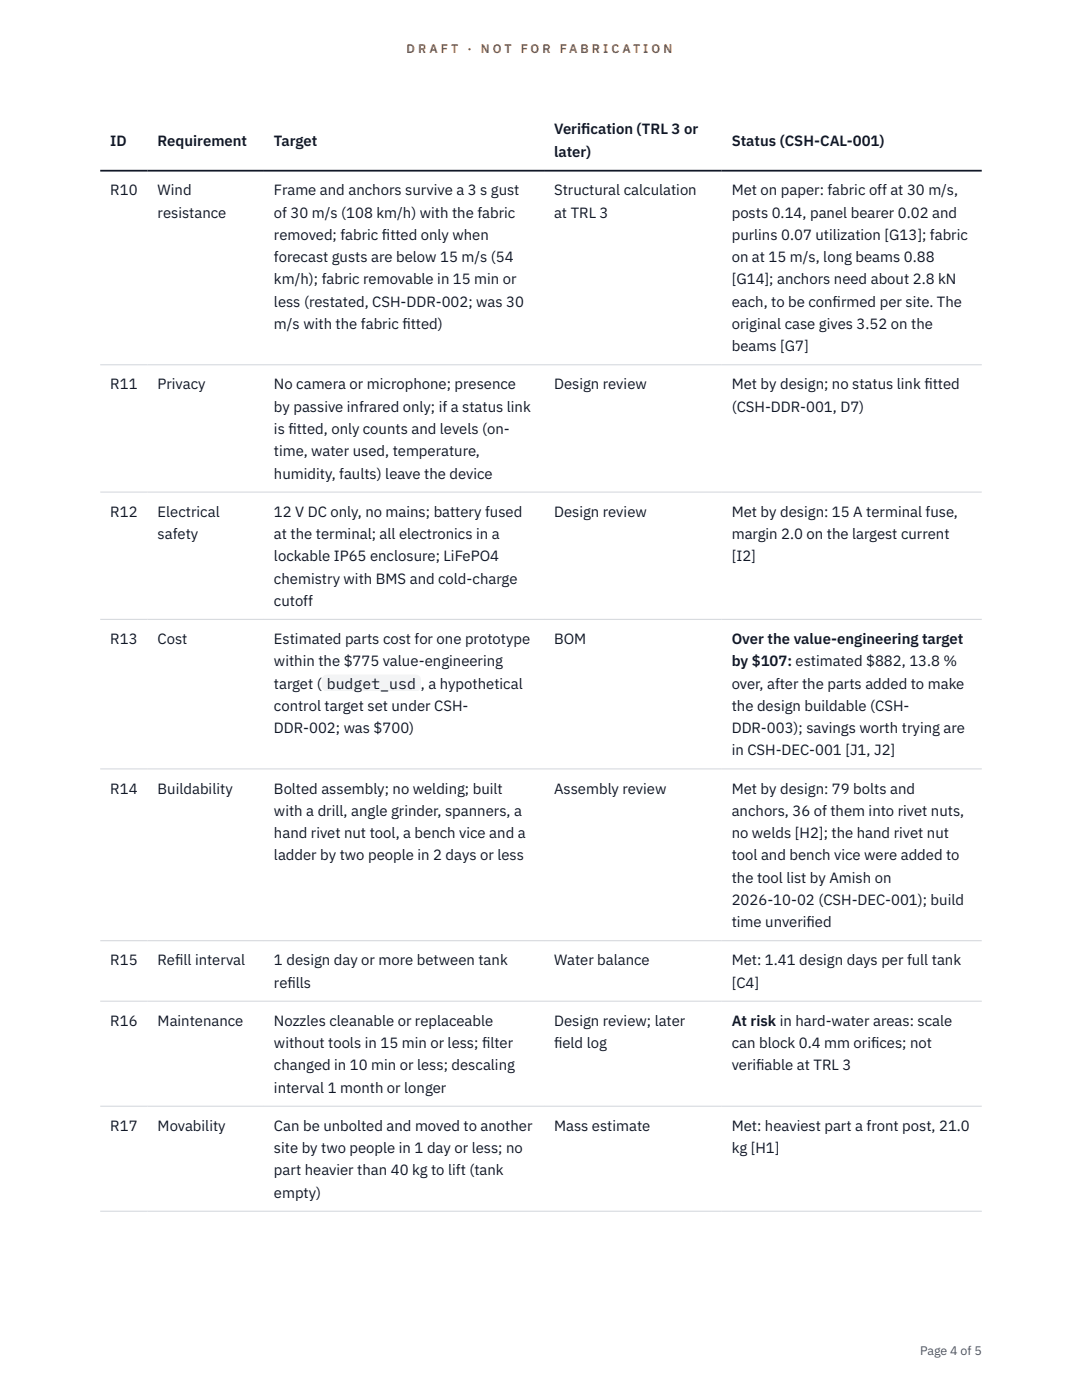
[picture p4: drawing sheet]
<svg xmlns="http://www.w3.org/2000/svg" width="216mm" height="279mm" viewBox="0 0 216 279" stroke-linecap="round" stroke-linejoin="round" font-family="sans-serif">
<defs><g id="words">
<g font-size="3" fill="#111827">
<text x="22" y="29.1">ID</text>
<text x="31.5" y="29.1">Requirement</text>
<text x="54.7" y="29.1">Target</text>
<text x="110.6" y="26.8">Verif</text>
<text x="116" y="26.8">ication (TRL 3 or</text>
<text x="146" y="29.1">Status (CSH-CAL-001)</text>
<text x="110.6" y="31.3">later)</text>
<text x="22" y="39">R10</text>
<text x="31.5" y="39">Wind</text>
<text x="54.7" y="39">Frame and anchors survive a 3 s gust</text>
<text x="110.6" y="39">Structural calculation</text>
<text x="146" y="39">Met on paper: fabric off at 30 m/s,</text>
<text x="31.5" y="43.4">resistance</text>
<text x="54.7" y="43.4">of 30 m/s (108 km/h) with the fabric</text>
<text x="54.7" y="47.9">removed; fabric f</text>
<text x="76.2" y="47.9">itted only when</text>
<text x="110.6" y="43.4">at TRL 3</text>
<text x="146" y="43.4">posts 0.14, panel bearer 0.02 and</text>
<text x="146" y="47.9">purlins 0.07 utilization [G13]; fabric</text>
<text x="54.7" y="52.3">forecast gusts are below 15 m/s (54</text>
<text x="146" y="52.3">on at 15 m/s, long beams 0.88</text>
<text x="54.7" y="56.8">km/h); fabric removable in 15 min or</text>
<text x="146" y="56.8">[G14]; anchors need about 2.8 kN</text>
<text x="54.7" y="61.2">less (restated, CSH-DDR-002; was 30</text>
<text x="54.7" y="65.7">m/s with the fabric f</text>
<text x="80.3" y="65.7">itted)</text>
<text x="146" y="61.2">each, to be conf</text>
<text x="146" y="65.7">original case gives 3.52 on the</text>
<text x="166.1" y="61.2">irmed per site. The</text>
<text x="146" y="70.1">beams [G7]</text>
<text x="22" y="77.7">R11</text>
<text x="31.5" y="77.7">Privacy</text>
<text x="54.7" y="77.7">No camera or microphone; presence</text>
<text x="110.6" y="77.7">Design review</text>
<text x="146" y="77.7">Met by design; no status link f</text>
<text x="184.4" y="77.7">itted</text>
<text x="54.7" y="82.2">by passive infrared only; if a status link</text>
<text x="146" y="82.2">(CSH-DDR-001, D7)</text>
<text x="54.7" y="86.6">is f</text>
<text x="57.6" y="86.6">itted, only counts and levels (on-</text>
<text x="54.7" y="91.1">time, water used, temperature,</text>
<text x="54.7" y="95.5">humidity, faults) leave the device</text>
<text x="22" y="103.1">R12</text>
<text x="31.5" y="103.1">Electrical</text>
<text x="31.5" y="107.6">safety</text>
<text x="54.7" y="103.1">12 V DC only, no mains; battery fused</text>
<text x="54.7" y="107.6">at the terminal; all electronics in a</text>
<text x="110.6" y="103.1">Design review</text>
<text x="146" y="103.1">Met by design: 15 A terminal fuse,</text>
<text x="146" y="107.6">margin 2.0 on the largest current</text>
<text x="54.7" y="112">lockable IP65 enclosure; LiFePO4</text>
<text x="146" y="112">[I2]</text>
<text x="54.7" y="116.5">chemistry with BMS and cold-charge</text>
<text x="54.7" y="120.9">cutoff</text>
<text x="22" y="128.5">R13</text>
<text x="31.5" y="128.5">Cost</text>
<text x="54.7" y="128.5">Estimated parts cost for one prototype</text>
<text x="110.6" y="128.5">BOM</text>
<text x="146" y="128.5">Over the value-engineering target</text>
<text x="54.7" y="133">within the $775 value-engineering</text>
<text x="54.7" y="137.4">target (</text>
<text x="65.2" y="137.4">budget_usd</text>
<text x="84" y="137.4">, a hypothetical</text>
<text x="146" y="133">by $107: estimated $882, 13.8 %</text>
<text x="146" y="137.4">over, after the parts added to make</text>
<text x="54.7" y="141.9">control target set under CSH-</text>
<text x="146" y="141.9">the design buildable (CSH-</text>
<text x="54.7" y="146.3">DDR-002; was $700)</text>
<text x="146" y="146.3">DDR-003); savings worth trying are</text>
<text x="146" y="150.8">in CSH-DEC-001 [J1, J2]</text>
<text x="22" y="158.4">R14</text>
<text x="31.5" y="158.4">Buildability</text>
<text x="54.7" y="158.4">Bolted assembly; no welding; built</text>
<text x="110.6" y="158.4">Assembly review</text>
<text x="146" y="158.4">Met by design: 79 bolts and</text>
<text x="54.7" y="162.8">with a drill, angle grinder, spanners, a</text>
<text x="54.7" y="167.3">hand rivet nut tool, a bench vice and a</text>
<text x="146" y="162.8">anchors, 36 of them into rivet nuts,</text>
<text x="146" y="167.3">no welds [H2]; the hand rivet nut</text>
<text x="54.7" y="171.7">ladder by two people in 2 days or less</text>
<text x="146" y="171.7">tool and bench vice were added to</text>
<text x="146" y="176.2">the tool list by Amish on</text>
<text x="146" y="180.6">2026-10-02 (CSH-DEC-001); build</text>
<text x="146" y="185">time unverif</text>
<text x="160.9" y="185">ied</text>
<text x="22" y="192.7">R15</text>
<text x="31.5" y="192.7">Ref</text>
<text x="34.9" y="192.7">ill interval</text>
<text x="54.7" y="192.7">1 design day or more between tank</text>
<text x="54.7" y="197.1">ref</text>
<text x="57.4" y="197.1">ills</text>
<text x="110.6" y="192.7">Water balance</text>
<text x="146" y="192.7">Met: 1.41 design days per full tank</text>
<text x="146" y="197.1">[C4]</text>
<text x="22" y="204.7">R16</text>
<text x="31.5" y="204.7">Maintenance</text>
<text x="54.7" y="204.7">Nozzles cleanable or replaceable</text>
<text x="54.7" y="209.2">without tools in 15 min or less; f</text>
<text x="96.2" y="209.2">ilter</text>
<text x="110.6" y="204.7">Design review; later</text>
<text x="110.6" y="209.2">f</text>
<text x="110.6" y="209.2">ield log</text>
<text x="146" y="204.7">At risk in hard-water areas: scale</text>
<text x="146" y="209.2">can block 0.4 mm orif</text>
<text x="173.8" y="209.2">ices; not</text>
<text x="54.7" y="213.6">changed in 10 min or less; descaling</text>
<text x="146" y="213.6">verif</text>
<text x="150.9" y="213.6">iable at TRL 3</text>
<text x="54.7" y="218.1">interval 1 month or longer</text>
<text x="22" y="225.7">R17</text>
<text x="31.5" y="225.7">Movability</text>
<text x="54.7" y="225.7">Can be unbolted and moved to another</text>
<text x="110.6" y="225.7">Mass estimate</text>
<text x="146" y="225.7">Met: heaviest part a front post, 21.0</text>
<text x="54.7" y="230.1">site by two people in 1 day or less; no</text>
<text x="146" y="230.1">kg [H1]</text>
<text x="54.7" y="234.6">part heavier than 40 kg to lift (tank</text>
<text x="54.7" y="239">empty)</text>
</g>
<g font-size="2.5" fill="#b45309">
<text x="81.1" y="10.5">D R A F T</text>
<text x="93.3" y="10.5">·</text>
<text x="95.9" y="10.5">N O T</text>
<text x="103.9" y="10.5">F O R</text>
<text x="111.7" y="10.5">F A B R I C A T I O N</text>
</g>
<text font-size="2.5" fill="#4b5563" x="183.6" y="270.3">Page 4 of 5</text>
</g></defs>
<path d="M20 72.8h175.9M20 98.2h175.9M20 123.6h175.9M20 153.5h175.9M20 187.7h175.9M20 199.8h175.9M20 220.8h175.9M20 241.7h175.9" fill="none" stroke="#d1d5db" stroke-width=".2"/>
<path d="M20 34.1h175.9" fill="none" stroke="#111827" stroke-width=".35"/>
<path d="M64.2 134.6h19.8v3.4h-19.8z" fill="#f3f4f6"/>
<use href="#words"/>
</svg>
